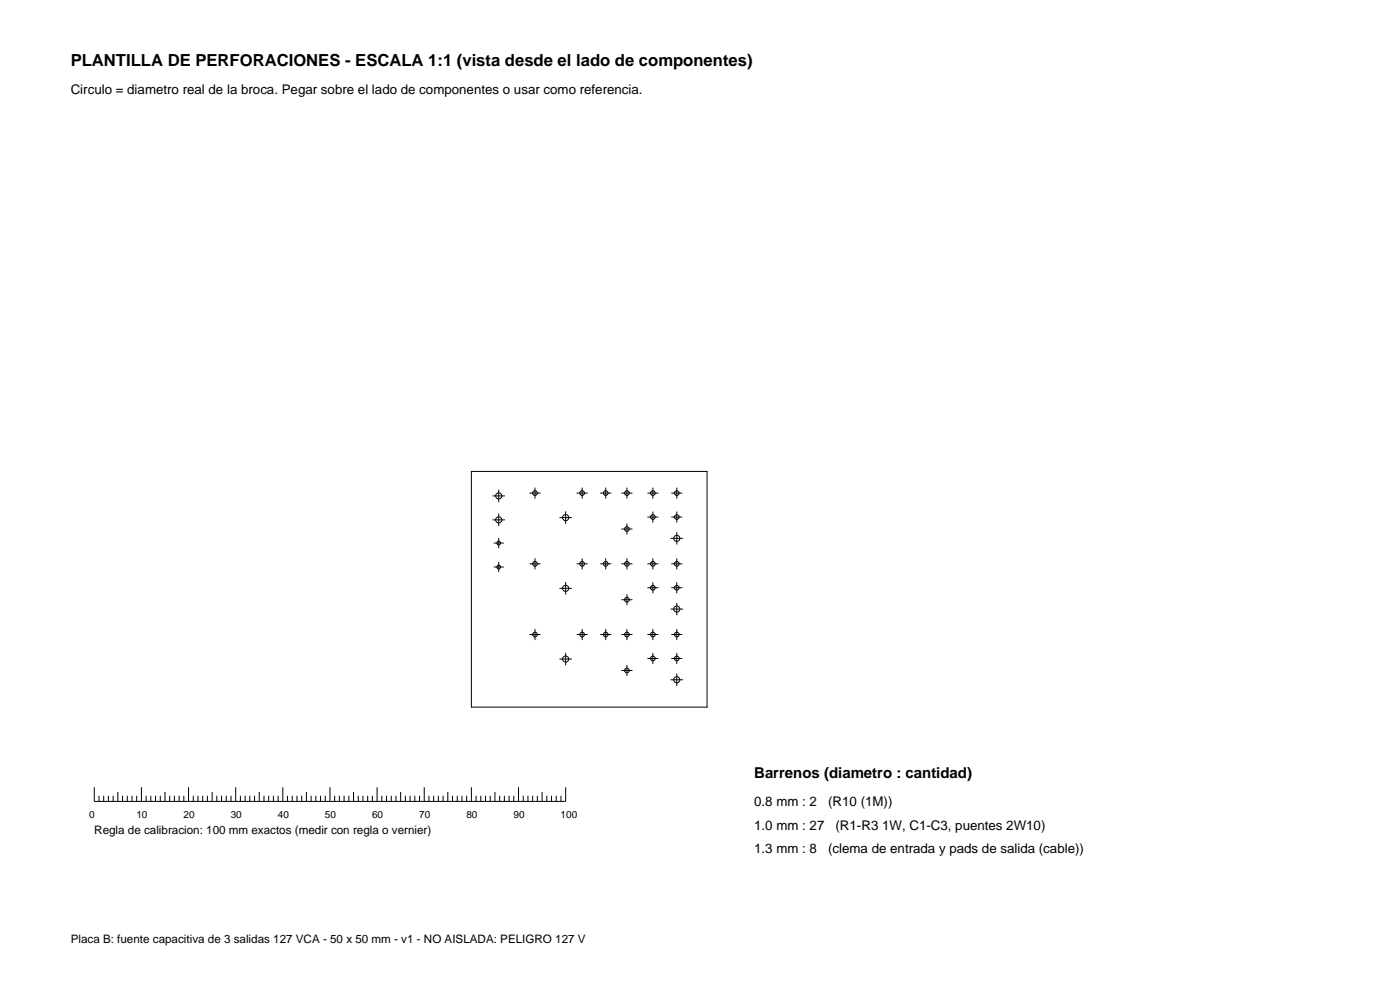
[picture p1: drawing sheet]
<svg xmlns="http://www.w3.org/2000/svg" width="297mm" height="210mm" viewBox="0 0 297 210" stroke-linecap="round" stroke-linejoin="round" font-family="sans-serif">
<defs><g id="words">
<text font-size="3.5" x="15" y="14">PLANTILLA DE PERFORACIONES - ESCALA 1:1 (vista desde el lado de componentes)</text>
<text font-size="3.2" x="160" y="165">Barrenos (diametro : cantidad)</text>
<g font-size="2.8">
<text x="15" y="20">Circulo = diametro real de la broca. Pegar sobre el lado de componentes o usar como referencia.</text>
<text x="160" y="171">0.8 mm : 2</text>
<text x="175.7" y="171">(R10 (1M))</text>
<text x="160" y="176">1.0 mm : 27</text>
<text x="177.3" y="176">(R1-R3 1W, C1-C3, puentes 2W10)</text>
<text x="160" y="181">1.3 mm : 8</text>
<text x="175.7" y="181">(clema de entrada y pads de salida (cable))</text>
</g>
<g font-size="2.5">
<text x="20" y="177">Regla de calibracion: 100 mm exactos (medir con regla o vernier)</text>
<text x="15" y="200">Placa B: fuente capacitiva de 3 salidas 127 VCA - 50 x 50 mm - v1 - NO AISLADA: PELIGRO 127 V</text>
</g>
<g font-size="2.1">
<text x="18.9" y="173.5">0</text>
<text x="28.9" y="173.5">10</text>
<text x="38.9" y="173.5">20</text>
<text x="48.9" y="173.5">30</text>
<text x="58.9" y="173.5">40</text>
<text x="68.9" y="173.5">50</text>
<text x="78.9" y="173.5">60</text>
<text x="88.9" y="173.5">70</text>
<text x="98.9" y="173.5">80</text>
<text x="108.9" y="173.5">90</text>
<text x="118.9" y="173.5">100</text>
</g>
</g></defs>
<g fill="none" stroke="#000" stroke-width=".21">
<path d="M100 100h50v50h-50zM104.5 105.2h2.5M104.5 110.3h2.5M104.8 115.2h2M105.8 104v2.5M105.8 109v2.5M105.8 114.2v2M105.8 119.3v2M112.4 104.6h2.2M112.4 119.6h2.2M113.5 103.5v2.2M113.5 118.5v2.2"/>
<path d="M118.7 109.8h2.5M120 108.6v2.5M122.4 104.6h2.2M122.4 119.6h2.2M123.5 103.5v2.2M123.5 118.5v2.2M127.4 104.6h2.2M127.4 119.6h2.2M128.5 103.5v2.2M128.5 118.5v2.2M131.9 104.6h2.2M131.9 119.6h2.2"/>
<path d="M131.9 112.2h2.2M133 103.5v2.2M133 111.1v2.2M133 118.5v2.2M137.4 104.6h2.2M137.4 119.6h2.2M137.4 109.7h2.2M138.5 103.5v2.2M138.5 108.6v2.2M138.5 118.5v2.2M142.3 114.2h2.5M142.5 104.6h2.2"/>
<path d="M142.5 119.6h2.2M142.5 109.7h2.2M143.6 103.5v2.2M143.6 108.6v2.2M143.6 113v2.5M143.6 118.5v2.2M104.8 120.3h2M112.4 134.6h2.2M113.5 133.5v2.2M118.7 124.8h2.5M118.7 139.8h2.5M120 123.6v2.5"/>
<path d="M120 138.6v2.5M122.4 134.6h2.2M123.5 133.5v2.2M127.4 134.6h2.2M128.5 133.5v2.2M131.9 134.6h2.2M131.9 127.2h2.2M133 126.1v2.2M133 133.5v2.2M137.4 134.6h2.2M137.4 124.7h2.2M137.4 139.7h2.2"/>
<path d="M138.5 123.6v2.2M138.5 133.5v2.2M138.5 138.6v2.2M142.3 129.2h2.5M142.5 134.6h2.2M142.5 124.7h2.2M142.5 139.7h2.2M143.6 123.6v2.2M143.6 128v2.5M143.6 133.5v2.2M143.6 138.6v2.2M131.9 142.2h2.2"/>
<path d="M133 141.1v2.2M142.3 144.2h2.5M143.6 143v2.5M20 167v3h100v-3M21 168.8v1.2M22 168.8v1.2M23 168.8v1.2M24 168.8v1.2M25 168v2M26 168.8v1.2M27 168.8v1.2M28 168.8v1.2"/>
<path d="M29 168.8v1.2M30 167v3M31 168.8v1.2M32 168.8v1.2M33 168.8v1.2M34 168.8v1.2M35 168v2M36 168.8v1.2M37 168.8v1.2M38 168.8v1.2M39 168.8v1.2M40 167v3"/>
<path d="M41 168.8v1.2M42 168.8v1.2M43 168.8v1.2M44 168.8v1.2M45 168v2M46 168.8v1.2M47 168.8v1.2M48 168.8v1.2M49 168.8v1.2M50 167v3M51 168.8v1.2M52 168.8v1.2"/>
<path d="M53 168.8v1.2M54 168.8v1.2M55 168v2M56 168.8v1.2M57 168.8v1.2M58 168.8v1.2M59 168.8v1.2M60 167v3M61 168.8v1.2M62 168.8v1.2M63 168.8v1.2M64 168.8v1.2"/>
<path d="M65 168v2M66 168.8v1.2M67 168.8v1.2M68 168.8v1.2M69 168.8v1.2M70 167v3M71 168.8v1.2M72 168.8v1.2M73 168.8v1.2M74 168.8v1.2M75 168v2M76 168.8v1.2"/>
<path d="M77 168.8v1.2M78 168.8v1.2M79 168.8v1.2M80 167v3M81 168.8v1.2M82 168.8v1.2M83 168.8v1.2M84 168.8v1.2M85 168v2M86 168.8v1.2M87 168.8v1.2M88 168.8v1.2"/>
<path d="M89 168.8v1.2M90 167v3M91 168.8v1.2M92 168.8v1.2M93 168.8v1.2M94 168.8v1.2M95 168v2M96 168.8v1.2M97 168.8v1.2M98 168.8v1.2M99 168.8v1.2M100 167v3"/>
<path d="M101 168.8v1.2M102 168.8v1.2M103 168.8v1.2M104 168.8v1.2M105 168v2M106 168.8v1.2M107 168.8v1.2M108 168.8v1.2M109 168.8v1.2M110 167v3M111 168.8v1.2M112 168.8v1.2"/>
<path d="M113 168.8v1.2M114 168.8v1.2M115 168v2M116 168.8v1.2M117 168.8v1.2M118 168.8v1.2M119 168.8v1.2"/>
<circle cx="105.8" cy="105.2" r=".65"/>
<circle cx="105.8" cy="110.3" r=".65"/>
<circle cx="105.8" cy="115.2" r=".4"/>
<circle cx="113.5" cy="104.6" r=".5"/>
<circle cx="113.5" cy="119.6" r=".5"/>
<circle cx="120" cy="109.8" r=".65"/>
<circle cx="123.5" cy="119.6" r=".5"/>
<circle cx="123.5" cy="104.6" r=".5"/>
<circle cx="128.5" cy="119.6" r=".5"/>
<circle cx="128.5" cy="104.6" r=".5"/>
<circle cx="133" cy="119.6" r=".5"/>
<circle cx="133" cy="112.2" r=".5"/>
<circle cx="133" cy="104.6" r=".5"/>
<circle cx="138.5" cy="109.7" r=".5"/>
<circle cx="138.5" cy="104.6" r=".5"/>
<circle cx="138.5" cy="119.6" r=".5"/>
<circle cx="143.6" cy="119.6" r=".5"/>
<circle cx="143.6" cy="104.6" r=".5"/>
<circle cx="143.6" cy="109.7" r=".5"/>
<circle cx="143.6" cy="114.2" r=".65"/>
<circle cx="105.8" cy="120.3" r=".4"/>
<circle cx="113.5" cy="134.6" r=".5"/>
<circle cx="120" cy="139.8" r=".65"/>
<circle cx="120" cy="124.8" r=".65"/>
<circle cx="123.5" cy="134.6" r=".5"/>
<circle cx="128.5" cy="134.6" r=".5"/>
<circle cx="133" cy="134.6" r=".5"/>
<circle cx="133" cy="127.2" r=".5"/>
<circle cx="138.5" cy="139.7" r=".5"/>
<circle cx="138.5" cy="134.6" r=".5"/>
<circle cx="138.5" cy="124.7" r=".5"/>
<circle cx="143.6" cy="134.6" r=".5"/>
<circle cx="143.6" cy="139.7" r=".5"/>
<circle cx="143.6" cy="124.7" r=".5"/>
<circle cx="143.6" cy="129.2" r=".65"/>
<circle cx="133" cy="142.2" r=".5"/>
<circle cx="143.6" cy="144.2" r=".65"/>
</g>
<use href="#words"/>
</svg>
